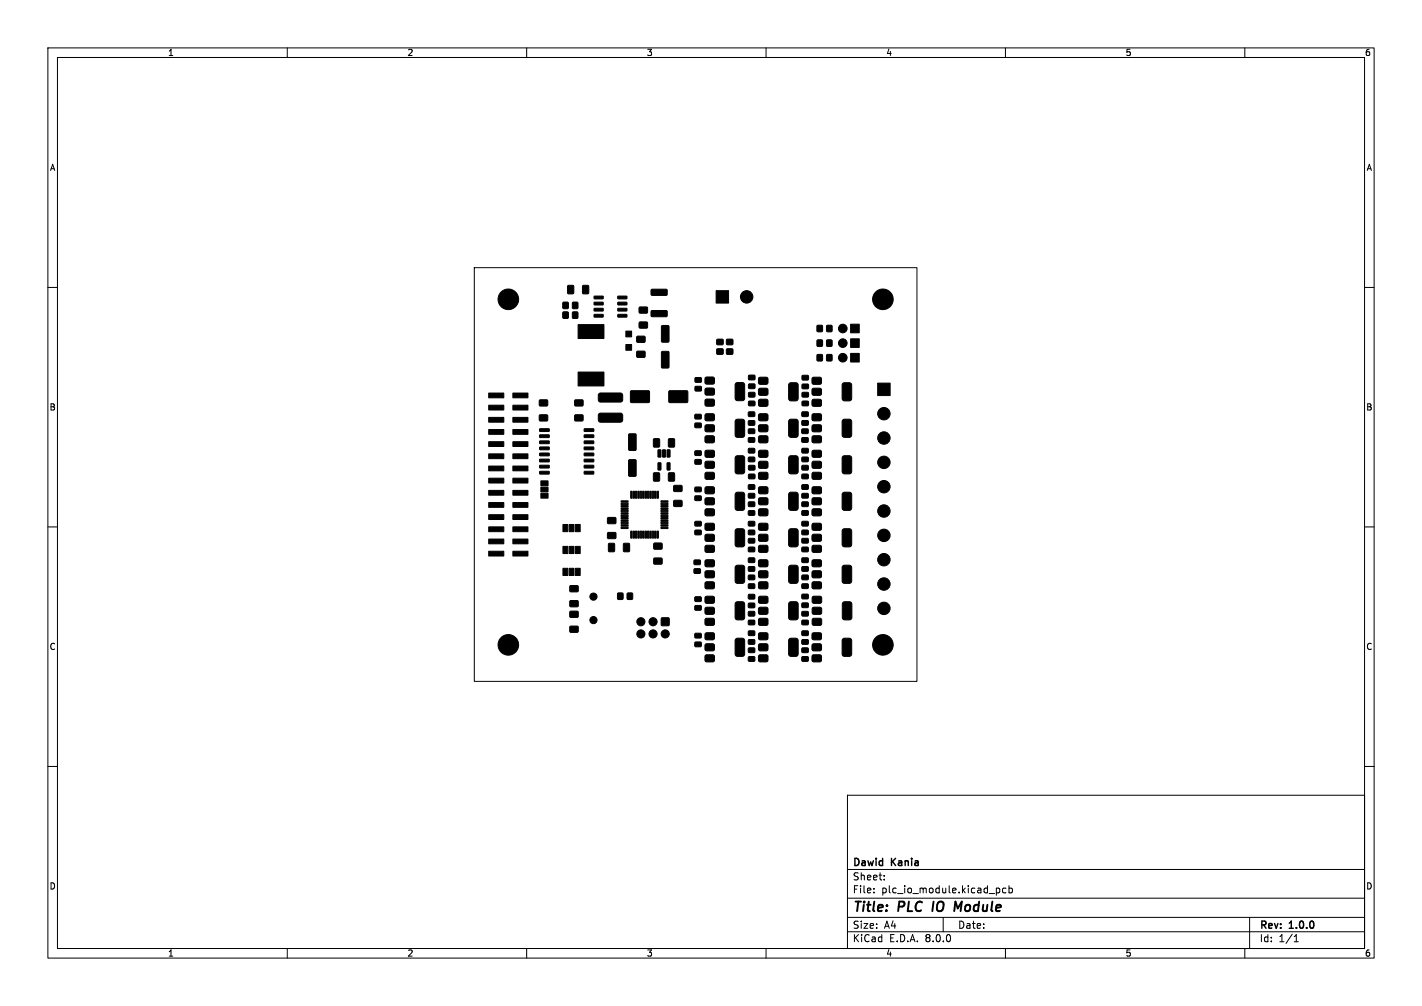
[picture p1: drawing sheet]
<svg xmlns="http://www.w3.org/2000/svg" width="297mm" height="210mm" viewBox="0 0 297 210" stroke-linecap="round" stroke-linejoin="round" font-family="sans-serif">
<defs><g id="words">
<g font-size="2.8">
<text x="178" y="190.9">Title:</text>
<text x="187.7" y="190.9">PLC</text>
<text x="195.6" y="190.9">IO</text>
<text x="201" y="190.9">Module</text>
</g>
<g font-size="2.1">
<text x="178" y="184">Sheet:</text>
<text x="178" y="181.2">Dawid</text>
<text x="186.2" y="181.2">Kania</text>
<text x="178" y="186.7">File:</text>
<text x="184.1" y="186.7">plc_io_module.kicad_pcb</text>
<text x="178" y="196.9">KiCad</text>
<text x="178" y="194.1">Size:</text>
<text x="184.7" y="194.1">A4</text>
<text x="185.7" y="196.9">E.D.A.</text>
<text x="193.3" y="196.9">8.0.0</text>
<text x="200" y="194.1">Date:</text>
<text x="263" y="194.3">Rev:</text>
<text x="263" y="196.9">Id:</text>
<text x="267.1" y="196.9">1/1</text>
<text x="269.4" y="194.3">1.0.0</text>
</g>
<g font-size="1.8">
<text x="35" y="11.9">1</text>
<text x="85" y="11.9">2</text>
<text x="135" y="11.9">3</text>
<text x="185" y="11.9">4</text>
<text x="235" y="11.9">5</text>
<text x="285" y="11.9">6</text>
<text x="10.3" y="35.9">A</text>
<text x="285.4" y="35.9">A</text>
<text x="10.3" y="85.9">B</text>
<text x="285.3" y="85.9">B</text>
<text x="10.3" y="135.9">C</text>
<text x="285.3" y="135.9">C</text>
<text x="10.3" y="185.9">D</text>
<text x="285.3" y="185.9">D</text>
<text x="35" y="199.9">1</text>
<text x="85" y="199.9">2</text>
<text x="135" y="199.9">3</text>
<text x="185" y="199.9">4</text>
<text x="235" y="199.9">5</text>
<text x="285" y="199.9">6</text>
</g>
</g></defs>
<g fill="none" stroke="#000" stroke-width=".21">
<path d="M10 10h277v190h-277zM12 12h273v186h-273zM60 10v2M110 10v2M160 10v2M210 10v2M260 10v2M10 60h2M99.1 55.9h92.4v86.3h-92.4zM285 60h2M10 110h2M285 110h2"/>
<path d="M10 160h2M285 160h2M177 166h108v32h-108zM60 198v2M110 198v2M160 198v2M177 194.5h108M177 191.5h108M177 187.5h108M177 181.5h108M182.5 186.3v.1M182.5 185.5v.1"/>
<path d="M184.7 183.6v.1M184.7 182.8v.1M197 191.5v3M208.1 185.5l.4-.1 .3 .3-.1 .6h-.6M210 198v2M210.1 185.5l-.4-.1-.3 .3 .1 .6h.6M210.7 185.5l.5-.1 .3 .3-.2 .6h-.6M210.7 184.9v1.5M260 198v2M261 191.5v6.5M270.3 196.6h.9M270.3 195.5l.4-.4v1.5"/>
</g>
<path d="M195 188.2l-.3 2M199.6 188.2l.4 1.4 .9-1.4" fill="none" stroke="#000" stroke-width=".4"/>
<g fill="#000" stroke="#000" stroke-width=".21">
<path d="M117.6 65.2h1.1v1.2h-1.1zM117.6 63.1h1.1v1.3h-1.1zM119.6 65.2h1.1v1.2h-1.1zM118.6 59.6h1.2v1.7h-1.2zM119.6 63.1h1.1v1.3h-1.1zM120.7 67.8h5.4v2.9h-5.4zM120.7 77.7h5.4v2.9h-5.4zM121.7 59.6h1.2v1.7h-1.2zM124.1 61.8h1.8l.1 .5-1.8 .1zM124.1 63.1h1.8l.1 .5-1.8 .1zM124.1 64.4h1.8l.1 .5h-1.8zM124.1 65.7l1.8-.1 .1 .5-1.8 .1z"/>
<path d="M129.1 65.7l1.8-.1v.5l-1.8 .1zM129.1 64.4h1.8v.5h-1.8zM129.1 63.1h1.8v.5l-1.8 .1zM129.1 61.8h1.8v.5l-1.8 .1zM130.7 71.9h1.2v1.2h-1.2zM130.7 69.1h1.2v1.2h-1.2zM133 73.4h1.7v1.1h-1.7zM133 70.2h1.7v1.2h-1.7zM133.5 64.1h1.7v1.2h-1.7zM133.5 67.3h1.7v1.1h-1.7zM136 64.9l3.2-.1 .2 .3-.1 .9-.2 .1h-3l-.1-.2zM136 60.4h3.2l.2 .2-.1 .9-.2 .2h-3l-.1-.3z"/>
<path d="M138.2 68l1.3-.1 .2 .2v3.1l-.1 .2h-1.2l-.2-.1zM138.2 73.4l1.3-.1 .2 .2v3.1l-.1 .2h-1.2l-.2-.1zM145.2 78.9l1.2-.1 .1 .3v.6l-.2 .1h-1l-.2-.2zM147.4 78.8h1.7l.1 .3v.9l-.3 .2-1.5-.1-.2-.3v-.8zM149.6 60.7h2.6v2.6h-2.6zM149.7 72.9h1.3v1h-1.3zM149.7 70.9h1.3v1h-1.3zM151.8 70.9h1.2v1h-1.2zM151.8 72.9h1.2v1h-1.2zM156.4 78.4l1.2-.1 .1 .2v.7l-.2 .1h-1l-.2-.2zM158.6 78.8h1.7l.1 .3-.1 1-.3 .1h-1.4l-.2-.3v-.9zM167.6 78.4h1.1l.2 .2v.6l-.3 .2-1-.1-.1-.2z"/>
<path d="M169.7 78.8h1.7l.2 .3-.1 1-.3 .1h-1.5l-.1-.3v-.9zM170.7 71h1v1.3h-1zM170.7 68h1v1.2h-1zM170.7 74h1v1.3h-1zM172.7 71h1v1.3h-1zM172.7 68h1v1.2h-1zM172.7 74h1v1.3h-1zM177.7 67.7h1.8v1.8h-1.8zM177.7 73.8h1.8v1.8h-1.8zM177.7 70.7h1.8v1.8h-1.8zM183.3 80h2.6v2.6h-2.6zM102.1 82h3.1v1.1h-3.1z"/>
<path d="M102.1 84.6h3.1v1h-3.1zM102.1 87.1h3.1v1h-3.1zM102.1 89.7h3.1v1h-3.1zM102.1 92.2h3.1v1h-3.1zM102.1 94.7h3.1v1.1h-3.1zM102.1 97.3h3.1v1h-3.1zM107.1 82h3.2v1.1h-3.2zM107.1 84.6h3.2v1h-3.2zM107.1 87.1h3.2v1h-3.2zM107.1 89.7h3.2v1h-3.2zM107.1 92.2h3.2v1h-3.2zM107.1 94.7h3.2v1.1h-3.2z"/>
<path d="M107.1 97.3h3.2v1h-3.2zM112.7 89.5h1.9l.1 .5-1.9 .1zM112.7 90.8h1.9l.1 .5h-1.9zM112.7 92.1l1.9-.1 .1 .5-1.9 .1zM112.7 93.3h1.9l.1 .5-1.9 .1zM112.7 94.6h1.9l.1 .5-1.9 .1zM112.7 95.9h1.9l.1 .4-1.9 .1zM112.7 97.2l1.9-.1 .1 .5-1.9 .1zM112.7 98.4h1.9l.1 .5-1.9 .1zM112.7 86.6h1.6v1.2h-1.6zM112.7 83.5h1.6v1.2h-1.6zM120.1 86.6h1.6v1.2h-1.6z"/>
<path d="M120.1 83.5h1.6v1.2h-1.6zM122 98.4h1.9l.1 .5-1.9 .1zM122 97.2l1.9-.1 .1 .5-1.9 .1zM122 95.9h1.9l.1 .4-1.9 .1zM122 94.6h1.9l.1 .5-1.9 .1zM122 93.3h1.9l.1 .5-1.9 .1zM122 92.1l1.9-.1 .1 .5-1.9 .1zM122 90.8h1.9l.1 .5h-1.9zM122 89.5h1.9l.1 .5-1.9 .1zM125.1 82.2l.3-.2h4.3l.3 .4v1.2l-.1 .2-.3 .1h-4.3l-.3-.3v-1.2zM125.1 86.4l.3-.2h4.3l.3 .4v1.2l-.1 .2-.3 .1h-4.3l-.3-.3v-1.2zM131.7 81.6h3.8l.2 .2-.1 2.1-.2 .2-3.6-.1-.1-.2z"/>
<path d="M131.4 90.6l1.2-.1 .3 .2v3.1l-.2 .2h-1.2l-.2-.1zM131.4 96l1.2-.1 .3 .2v3.1l-.2 .2h-1.2l-.2-.1zM136.5 91.6h1.2v1.7h-1.2zM137.5 93.9l.5 .1v1.4l-.6-.1zM137.5 96.6l.5 .1v1.4l-.6-.1zM138.4 93.9l.6 .1-.1 1.4-.5-.1zM139.7 91.6h1.1v1.7h-1.1zM139.7 81.6h3.8l.2 .2-.1 2.1-.2 .2-3.6-.1-.1-.2zM139.4 93.9l.5 .1v1.4l-.6-.1zM139.4 96.6l.5 .1v1.4l-.6-.1zM145.2 88.4l1.1-.1 .2 .2v.7l-.3 .1h-.9l-.2-.2zM145.2 86.5h1.1l.2 .2v.6l-.3 .2h-.9l-.2-.3z"/>
<path d="M145.2 96l1.1-.1 .2 .3v.6l-.3 .1h-.9l-.2-.2zM145.2 94.2l1.1-.1 .2 .2v.6l-.3 .2h-.9l-.2-.2zM145.2 80.7l1.2-.1 .1 .3v.6l-.2 .2-1-.1-.2-.2zM147.4 81.1h1.7l.1 .3v.9l-.3 .2-1.5-.1-.2-.3v-.8zM147.3 83.5l.3-.2 1.5 .1 .1 .3v.9l-.3 .2-1.5-.1-.2-.3zM147.4 86.4h1.7l.1 .3v1l-.3 .2-1.5-.1-.2-.3v-.9zM147.4 88.7h1.7l.1 .3v1l-.3 .2-1.5-.1-.2-.3v-.9zM147.4 91h1.7l.1 .3v1l-.3 .2-1.5-.1-.2-.3v-.9zM147.4 94h1.7l.1 .4v.9l-.3 .2-1.5-.1-.2-.3v-.9zM147.4 96.3h1.7l.1 .4v.9l-.3 .2-1.5-.1-.2-.3v-.9zM147.4 98.6h1.7l.1 .4v.9l-.3 .2-1.5-.1-.2-.3v-.9zM153.7 80l.2-.1h1.1l.5 .2v3.1l-.2 .4h-1.4l-.3-.2-.1-3z"/>
<path d="M153.7 87.7l.2-.2h1.1l.5 .3v3l-.2 .4-1.4 .1-.3-.3-.1-3zM153.7 95.3l.2-.2h1.1l.5 .3v3l-.2 .5h-1.4l-.3-.2-.1-3.1zM156.3 87.8h1.2l.2 .2v.6l-.3 .2h-1l-.1-.2zM156.3 86h1.2l.2 .2v.6l-.3 .2h-1l-.1-.3zM156.3 91.4h1.2l.2 .2v.6l-.3 .2-1-.1-.1-.2zM156.3 89.6l1.2-.1 .2 .3v.6l-.3 .1h-1l-.1-.2zM156.3 95.5l1.2-.1 .2 .2v.7l-.3 .1h-1l-.1-.2zM156.3 93.6h1.2l.2 .2v.6l-.3 .2h-1l-.1-.3zM156.4 99h1.2l.1 .2v.6l-.2 .2h-1l-.2-.3zM156.4 97.2l1.2-.1 .1 .3v.6l-.2 .2-1-.1-.2-.2zM156.4 83.8l1.2-.1 .1 .3v.6l-.2 .1h-1l-.2-.2zM156.4 82l1.2-.1 .1 .2v.7l-.2 .1h-1l-.2-.2z"/>
<path d="M156.4 80.2l1.2-.1 .1 .3v.6l-.2 .1h-1l-.2-.2zM158.6 94h1.7l.1 .4-.1 .9-.3 .2-1.4-.1-.2-.3v-.9zM158.6 96.3h1.7l.1 .4-.1 .9-.3 .2-1.4-.1-.2-.3v-.9zM158.6 98.6h1.7l.1 .4-.1 .9-.3 .2-1.4-.1-.2-.3v-.9zM158.6 86.4h1.7l.1 .3-.1 1-.3 .2-1.4-.1-.2-.3v-.9zM158.6 88.7h1.7l.1 .3-.1 1-.3 .2-1.4-.1-.2-.3v-.9zM158.6 91h1.7l.1 .3-.1 1-.3 .2-1.4-.1-.2-.3v-.9zM158.6 81.1h1.7l.1 .3-.1 1-.3 .1h-1.4l-.2-.3v-.9zM158.6 83.4h1.7l.1 .3-.1 1-.3 .1h-1.4l-.2-.3v-.9zM164.9 95.3l.2-.2h1.1l.4 .3 .1 3-.3 .5h-1.3l-.3-.2-.1-3.1zM164.9 87.7l.2-.2h1.1l.4 .3 .1 3-.3 .4-1.3 .1-.3-.3-.1-3zM164.9 80l.2-.1h1.1l.4 .2 .1 3.1-.3 .4-1.3 .1-.3-.3-.1-3z"/>
<path d="M167.5 91.4h1.2l.1 .2v.6l-.2 .2-1-.1-.2-.2zM167.5 89.6l1.2-.1 .1 .3v.6l-.2 .1h-1l-.2-.2zM167.5 99h1.2l.1 .2v.6l-.2 .2h-1l-.2-.3zM167.5 97.2l1.2-.1 .1 .3v.6l-.2 .2-1-.1-.2-.2zM167.6 83.8l1.1-.1 .2 .3v.6l-.3 .1h-1l-.1-.2zM167.6 82l1.1-.1 .2 .2v.7l-.3 .1h-1l-.1-.2zM167.5 86h1.2l.1 .2v.6l-.2 .2h-1l-.2-.3zM167.5 87.8h1.2l.1 .2v.6l-.2 .2h-1l-.2-.2zM167.5 93.6h1.2l.1 .2v.6l-.2 .2h-1l-.2-.3zM167.5 95.5l1.2-.1 .1 .2v.7l-.2 .1h-1l-.2-.2zM167.6 80.2h1.1l.2 .2v.6l-.3 .2h-1l-.1-.3zM169.7 86.4h1.7l.2 .3-.1 1-.3 .2-1.5-.1-.1-.3v-.9z"/>
<path d="M169.7 88.7h1.7l.2 .3-.1 1-.3 .2-1.5-.1-.1-.3v-.9zM169.7 91h1.7l.2 .3-.1 1-.3 .2-1.5-.1-.1-.3v-.9zM169.7 94h1.7l.2 .4-.1 .9-.3 .2-1.5-.1-.1-.3v-.9zM169.7 96.3h1.7l.2 .4-.1 .9-.3 .2-1.5-.1-.1-.3v-.9zM169.7 98.6h1.7l.2 .4-.1 .9-.3 .2-1.5-.1-.1-.3v-.9zM169.7 81.1h1.7l.2 .3-.1 1-.3 .1h-1.5l-.1-.3v-.9zM169.7 83.4h1.7l.2 .3-.1 1-.3 .1h-1.5l-.1-.3v-.9zM176 87.7l.3-.2h1.1l.4 .3 .1 3-.3 .4-1.3 .1-.4-.3v-3zM176 95.3l.3-.2h1.1l.4 .3 .1 3-.3 .5h-1.3l-.4-.2v-3.1zM176 80l.3-.1h1.1l.4 .2 .1 3.1-.3 .4-1.3 .1-.4-.3v-3zM102.1 99.8h3.1v1h-3.1zM102.1 102.4h3.1v1h-3.1z"/>
<path d="M102.1 104.9h3.1v1h-3.1zM102.1 107.4h3.1v1.1h-3.1zM102.1 110h3.1v1h-3.1zM102.1 112.5h3.1v1h-3.1zM102.1 115.1h3.1v1h-3.1zM107.1 99.8h3.2v1h-3.2zM107.1 102.4h3.2v1h-3.2zM107.1 104.9h3.2v1h-3.2zM107.1 107.4h3.2v1.1h-3.2zM107.1 110h3.2v1h-3.2zM107.1 112.5h3.2v1h-3.2zM107.1 115.1h3.2v1h-3.2z"/>
<path d="M113 103h1.5v1h-1.5zM113 101.7h1.5v1h-1.5zM113 100.4h1.5v1h-1.5zM117.6 109.5h1v1.5h-1zM117.6 114.1h1v1.5h-1zM118.9 109.5h1v1.5h-1zM118.9 114.1h1v1.5h-1zM120.2 109.5h1v1.5h-1zM120.2 114.1h1v1.5h-1zM126.9 111.2h1.7v1.2h-1.7zM126.9 108.1h1.7v1.2h-1.7zM127.1 113.5h1.2v1.6h-1.2z"/>
<path d="M129.7 104.6l1.4-.1 .1 .3h-1.4zM129.7 105.1l1.4-.1 .1 .3h-1.4zM129.7 105.6l1.4-.1 .1 .3h-1.4zM129.7 106.1l1.4-.1 .1 .3h-1.4zM129.7 106.6l1.4-.1 .1 .3h-1.4zM129.7 107.1l1.4-.1 .1 .3h-1.4zM129.7 107.6l1.4-.1 .1 .3h-1.4zM129.7 108.1l1.4-.1 .1 .3h-1.4zM129.7 108.6l1.4-.1 .1 .3h-1.4zM129.7 109.1l1.4-.1 .1 .3h-1.4zM129.7 109.6l1.4-.1 .1 .3h-1.4zM129.7 110.1l1.4-.1 .1 .3h-1.4z"/>
<path d="M130.3 113.5h1.1v1.6h-1.1zM131.7 110.9h.3l-.1 1.4h-.2zM131.7 102.6h.3l-.1 1.4-.2-.1zM132.2 110.9h.3l-.1 1.4h-.2zM132.2 102.6h.3l-.1 1.4-.2-.1zM132.7 110.9h.3l-.1 1.4h-.2zM132.7 102.6h.3l-.1 1.4-.2-.1zM133.2 110.9h.3l-.1 1.4h-.2zM133.2 102.6h.3l-.1 1.4-.2-.1zM133.7 110.9h.3l-.1 1.4h-.2zM133.7 102.6h.3l-.1 1.4-.2-.1zM134.2 110.9h.3l-.1 1.4h-.2z"/>
<path d="M134.2 102.6h.3l-.1 1.4-.2-.1zM134.7 110.9h.3l-.1 1.4h-.2zM134.7 102.6h.3l-.1 1.4-.2-.1zM135.2 110.9h.3l-.1 1.4h-.2zM135.2 102.6h.3l-.1 1.4-.2-.1zM135.7 110.9h.3l-.1 1.4h-.2zM135.7 102.6h.3l-.1 1.4-.2-.1zM136.2 110.9h.3l-.1 1.4h-.2zM136.2 102.6h.3l-.1 1.4-.2-.1zM136.7 110.9h.3l-.1 1.4h-.2zM136.7 102.6h.3l-.1 1.4-.2-.1zM137.2 110.9h.3l-.1 1.4h-.2z"/>
<path d="M137.2 102.6h.3l-.1 1.4-.2-.1zM136.5 98.7h1.2v1.7h-1.2zM136.6 113.4h1.6v1.2h-1.6zM136.6 116.5h1.6v1.2h-1.6zM138.1 110.1l1.3-.1 .1 .3h-1.4zM138.1 109.6l1.3-.1 .1 .3h-1.4zM138.1 109.1l1.3-.1 .1 .3h-1.4zM138.1 108.6l1.3-.1 .1 .3h-1.4zM138.1 108.1l1.3-.1 .1 .3h-1.4zM138.1 107.6l1.3-.1 .1 .3h-1.4zM138.1 107.1l1.3-.1 .1 .3h-1.4zM138.1 106.6l1.3-.1 .1 .3h-1.4z"/>
<path d="M138.1 106.1l1.3-.1 .1 .3h-1.4zM138.1 105.6l1.3-.1 .1 .3h-1.4zM138.1 105.1l1.3-.1 .1 .3h-1.4zM138.1 104.6l1.3-.1 .1 .3h-1.4zM139.7 98.7h1.1v1.7h-1.1zM140.8 101.4h1.6v1.2h-1.6zM140.8 104.5h1.6v1.2h-1.6zM145 118.8l1.2-.1 .1 .2v.7l-.2 .1h-1l-.2-.2zM145 116.9h1.2l.1 .2v.6l-.2 .2h-1l-.2-.3zM145.2 103.6l1.1-.1 .2 .2v.7l-.3 .1h-.9l-.2-.2zM145.2 101.7h1.1l.2 .2v.6l-.3 .2h-.9l-.2-.3zM145.2 110.7h1.1l.2 .2v.6l-.3 .2-.9-.1-.2-.2z"/>
<path d="M145.2 108.9l1.1-.1 .2 .3v.6l-.3 .1h-.9l-.2-.2zM147.4 101.7h1.7l.1 .3v.9l-.3 .2-1.5-.1-.2-.3v-.8zM147.4 104h1.7l.1 .3v.9l-.3 .2-1.5-.1-.2-.3v-.8zM147.4 106.3h1.7l.1 .3v.9l-.3 .2-1.5-.1-.2-.3v-.8zM147.4 116.9h1.7l.1 .3v1l-.3 .1h-1.5l-.2-.3v-.9zM147.4 119.2h1.7l.1 .3v1l-.3 .1h-1.5l-.2-.3v-.9zM147.4 109.3h1.7l.1 .3v1l-.3 .1-1.5-.1-.2-.3v-.8zM147.4 111.6h1.7l.1 .3v1l-.3 .1-1.5-.1-.2-.3v-.8zM147.4 113.9h1.7l.1 .3v1l-.3 .1-1.5-.1-.2-.3v-.8zM153.7 102.9l.2-.1 1.1-.1 .5 .3v3l-.2 .5h-1.4l-.3-.2-.1-3.1zM153.7 118.1l.2-.1h1.1l.5 .2v3.1l-.2 .4-1.4 .1-.3-.3-.1-3zM153.7 110.5l.2-.1h1.1l.5 .2v3.1l-.2 .4-1.4 .1-.3-.3-.1-3z"/>
<path d="M156.3 114.3l1.2-.1 .2 .2v.7l-.3 .1h-1l-.1-.2zM156.3 112.4h1.2l.2 .2v.6l-.3 .2h-1l-.1-.3zM156.3 118.3h1.2l.2 .2v.6l-.3 .2h-1l-.1-.3zM156.3 116.5h1.2l.2 .2v.6l-.3 .2-1-.1-.1-.2zM156.3 103.1l1.2-.1 .2 .2v.6l-.3 .2h-1l-.1-.2zM156.3 101.2h1.2l.2 .2v.6l-.3 .2h-1l-.1-.3zM156.3 110.7h1.2l.2 .2v.6l-.3 .2-1-.1-.1-.2zM156.3 108.9l1.2-.1 .2 .3v.6l-.3 .1h-1l-.1-.2zM156.3 106.6h1.2l.2 .2v.6l-.3 .2h-1l-.1-.3zM156.3 104.8h1.2l.2 .2v.6l-.3 .2h-1l-.1-.3zM158.6 116.9h1.7l.1 .3-.1 1-.3 .1h-1.4l-.2-.3v-.9zM158.6 119.2h1.7l.1 .3-.1 1-.3 .1h-1.4l-.2-.3v-.9z"/>
<path d="M158.6 109.3h1.7l.1 .3-.1 1-.3 .1-1.4-.1-.2-.3v-.8zM158.6 111.6h1.7l.1 .3-.1 1-.3 .1-1.4-.1-.2-.3v-.8zM158.6 113.9h1.7l.1 .3-.1 1-.3 .1-1.4-.1-.2-.3v-.8zM158.6 101.7h1.7l.1 .3-.1 .9-.3 .2-1.4-.1-.2-.3v-.8zM158.6 104h1.7l.1 .3-.1 .9-.3 .2-1.4-.1-.2-.3v-.8zM158.6 106.3h1.7l.1 .3-.1 .9-.3 .2-1.4-.1-.2-.3v-.8zM164.9 118.1l.2-.1h1.1l.4 .2 .1 3.1-.3 .4-1.3 .1-.3-.3-.1-3zM164.9 110.5l.2-.1h1.1l.4 .2 .1 3.1-.3 .4-1.3 .1-.3-.3-.1-3zM164.9 102.9l.2-.1 1.1-.1 .4 .3 .1 3-.3 .5h-1.3l-.3-.2-.1-3.1zM167.5 114.3l1.2-.1 .1 .2v.7l-.2 .1h-1l-.2-.2zM167.5 112.4h1.2l.1 .2v.6l-.2 .2h-1l-.2-.3zM167.5 106.6h1.2l.1 .2v.6l-.2 .2h-1l-.2-.3z"/>
<path d="M167.5 104.8h1.2l.1 .2v.6l-.2 .2h-1l-.2-.3zM167.5 101.2h1.2l.1 .2v.6l-.2 .2h-1l-.2-.3zM167.5 103.1l1.2-.1 .1 .2v.6l-.2 .2h-1l-.2-.2zM167.5 108.9l1.2-.1 .1 .3v.6l-.2 .1h-1l-.2-.2zM167.5 110.7h1.2l.1 .2v.6l-.2 .2-1-.1-.2-.2zM167.5 116.5h1.2l.1 .2v.6l-.2 .2-1-.1-.2-.2zM167.5 118.3h1.2l.1 .2v.6l-.2 .2h-1l-.2-.3zM169.7 109.3h1.7l.2 .3-.1 1-.3 .1-1.5-.1-.1-.3v-.8zM169.7 111.6h1.7l.2 .3-.1 1-.3 .1-1.5-.1-.1-.3v-.8zM169.7 113.9h1.7l.2 .3-.1 1-.3 .1-1.5-.1-.1-.3v-.8zM169.7 101.7h1.7l.2 .3-.1 .9-.3 .2-1.5-.1-.1-.3v-.8zM169.7 104h1.7l.2 .3-.1 .9-.3 .2-1.5-.1-.1-.3v-.8z"/>
<path d="M169.7 106.3h1.7l.2 .3-.1 .9-.3 .2-1.5-.1-.1-.3v-.8zM169.7 116.9h1.7l.2 .3-.1 1-.3 .1h-1.5l-.1-.3v-.9zM169.7 119.2h1.7l.2 .3-.1 1-.3 .1h-1.5l-.1-.3v-.9zM176 110.5l.3-.1h1.1l.4 .2 .1 3.1-.3 .4-1.3 .1-.4-.3v-3zM176 102.9l.3-.1 1.1-.1 .4 .3 .1 3-.3 .5h-1.3l-.4-.2v-3.1zM176 118.1l.3-.1h1.1l.4 .2 .1 3.1-.3 .4-1.3 .1-.4-.3v-3zM117.6 118.6h1v1.5h-1zM118.9 118.6h1v1.5h-1zM119.1 125.4h1.6v1.2h-1.6zM119.1 122.3h1.6v1.2h-1.6zM120.2 118.6h1v1.5h-1zM119.1 127.6h1.6v1.2h-1.6z"/>
<path d="M119.1 130.8h1.6v1.1h-1.6zM129 123.8h1.1v1.3h-1.1zM131 123.8h1.1v1.3h-1.1zM138.2 129h1.5v1.6h-1.5zM145.2 134.1l1.1-.1 .2 .3v.6l-.3 .1h-.9l-.2-.2zM145.2 132.3l1.1-.1 .2 .2v.6l-.3 .2h-.9l-.2-.2zM145.2 126.5l1.1-.1 .2 .2v.7l-.3 .1h-.9l-.2-.2zM145.2 124.6h1.1l.2 .2v.6l-.3 .2h-.9l-.2-.3zM147.4 124.5h1.7l.1 .3v1l-.3 .2-1.5-.1-.2-.3v-.9zM147.4 126.8h1.7l.1 .3v1l-.3 .2-1.5-.1-.2-.3v-.9zM147.4 129.1h1.7l.1 .3v1l-.3 .2-1.5-.1-.2-.3v-.9zM147.4 132.1h1.7l.1 .4v.9l-.3 .2-1.5-.1-.2-.3v-.9z"/>
<path d="M147.4 134.4h1.7l.1 .4v.9l-.3 .2-1.5-.1-.2-.3v-.9zM147.4 136.7h1.7l.1 .4v.9l-.3 .2-1.5-.1-.2-.3v-.9zM147.4 121.5h1.7l.1 .3v1l-.3 .1h-1.5l-.2-.3v-.9zM153.7 125.8l.2-.2h1.1l.5 .3v3l-.2 .4-1.4 .1-.3-.3-.1-3zM153.7 133.4l.2-.2h1.1l.5 .3v3l-.2 .5h-1.4l-.3-.2-.1-3.1zM156.3 133.6l1.2-.1 .2 .2v.7l-.3 .1h-1l-.1-.2zM156.3 131.7h1.2l.2 .2v.6l-.3 .2h-1l-.1-.3zM156.3 129.5h1.2l.2 .2v.6l-.3 .2-1-.1-.1-.2zM156.3 127.7l1.2-.1 .2 .3v.6l-.3 .1h-1l-.1-.2zM156.3 121.9h1.2l.2 .2v.6l-.3 .2h-1l-.1-.3zM156.3 120.1l1.2-.1 .2 .3v.6l-.3 .1h-1l-.1-.2zM156.3 137.1h1.2l.2 .2v.6l-.3 .2h-1l-.1-.3z"/>
<path d="M156.3 135.3l1.2-.1 .2 .3v.6l-.3 .2-1-.1-.1-.2zM156.3 125.9h1.2l.2 .2v.6l-.3 .2h-1l-.1-.2zM156.3 124.1h1.2l.2 .2v.6l-.3 .2h-1l-.1-.3zM158.6 121.5h1.7l.1 .3-.1 1-.3 .1h-1.4l-.2-.3v-.9zM158.6 132.1h1.7l.1 .4-.1 .9-.3 .2-1.4-.1-.2-.3v-.9zM158.6 134.4h1.7l.1 .4-.1 .9-.3 .2-1.4-.1-.2-.3v-.9zM158.6 136.7h1.7l.1 .4-.1 .9-.3 .2-1.4-.1-.2-.3v-.9zM158.6 124.5h1.7l.1 .3-.1 1-.3 .2-1.4-.1-.2-.3v-.9zM158.6 126.8h1.7l.1 .3-.1 1-.3 .2-1.4-.1-.2-.3v-.9zM158.6 129.1h1.7l.1 .3-.1 1-.3 .2-1.4-.1-.2-.3v-.9zM164.9 133.4l.2-.2h1.1l.4 .3 .1 3-.3 .5h-1.3l-.3-.2-.1-3.1zM164.9 125.8l.2-.2h1.1l.4 .3 .1 3-.3 .4-1.3 .1-.3-.3-.1-3z"/>
<path d="M167.5 137.1h1.2l.1 .2v.6l-.2 .2h-1l-.2-.3zM167.5 135.3l1.2-.1 .1 .3v.6l-.2 .2-1-.1-.2-.2zM167.5 121.9h1.2l.1 .2v.6l-.2 .2h-1l-.2-.3zM167.5 120.1l1.2-.1 .1 .3v.6l-.2 .1h-1l-.2-.2zM167.5 129.5h1.2l.1 .2v.6l-.2 .2-1-.1-.2-.2zM167.5 127.7l1.2-.1 .1 .3v.6l-.2 .1h-1l-.2-.2zM167.5 124.1l1.2-.1 .1 .3v.6l-.2 .1h-1l-.2-.2zM167.5 125.9h1.2l.1 .2v.6l-.2 .2-1-.1-.2-.2zM167.5 131.7h1.2l.1 .2v.6l-.2 .2h-1l-.2-.3zM167.5 133.6l1.2-.1 .1 .2v.7l-.2 .1h-1l-.2-.2zM169.7 121.5h1.7l.2 .3-.1 1-.3 .1h-1.5l-.1-.3v-.9zM169.7 132.1h1.7l.2 .4-.1 .9-.3 .2-1.5-.1-.1-.3v-.9z"/>
<path d="M169.7 134.4h1.7l.2 .4-.1 .9-.3 .2-1.5-.1-.1-.3v-.9zM169.7 136.7h1.7l.2 .4-.1 .9-.3 .2-1.5-.1-.1-.3v-.9zM169.8 124.5h1.7l.1 .3v1l-.4 .2-1.4-.1-.2-.3v-.9zM169.8 126.8h1.7l.1 .3v1l-.4 .2-1.4-.1-.2-.3v-.9zM169.8 129.1h1.7l.1 .3v1l-.4 .2-1.4-.1-.2-.3v-.9zM176 133.4l.3-.2h1.1l.4 .3 .1 3-.3 .5h-1.3l-.4-.2v-3.1zM176.1 125.8l.2-.2h1.1l.5 .3v3l-.2 .4-1.4 .1-.3-.3-.1-3z"/>
<circle cx="106.2" cy="62.5" r="2.15"/>
<circle cx="156" cy="62" r="1.3"/>
<circle cx="176" cy="68.6" r=".9"/>
<circle cx="176" cy="74.7" r=".9"/>
<circle cx="176" cy="71.6" r=".9"/>
<circle cx="184.4" cy="62.5" r="2.15"/>
<circle cx="184.6" cy="91.4" r="1.3"/>
<circle cx="184.6" cy="96.5" r="1.3"/>
<circle cx="184.6" cy="86.4" r="1.3"/>
<circle cx="184.6" cy="106.7" r="1.3"/>
<circle cx="184.6" cy="101.6" r="1.3"/>
<circle cx="184.6" cy="111.8" r="1.3"/>
<circle cx="184.6" cy="116.8" r="1.3"/>
<circle cx="106.2" cy="134.6" r="2.15"/>
<circle cx="124" cy="124.5" r=".75"/>
<circle cx="124" cy="129.4" r=".75"/>
<circle cx="133.9" cy="132.3" r=".85"/>
<circle cx="133.9" cy="129.8" r=".85"/>
<circle cx="136.4" cy="132.3" r=".85"/>
<circle cx="136.4" cy="129.8" r=".85"/>
<circle cx="138.9" cy="132.3" r=".85"/>
<circle cx="184.4" cy="134.6" r="2.15"/>
<circle cx="184.6" cy="121.9" r="1.3"/>
<circle cx="184.6" cy="127" r="1.3"/>
</g>
<use href="#words"/>
</svg>
